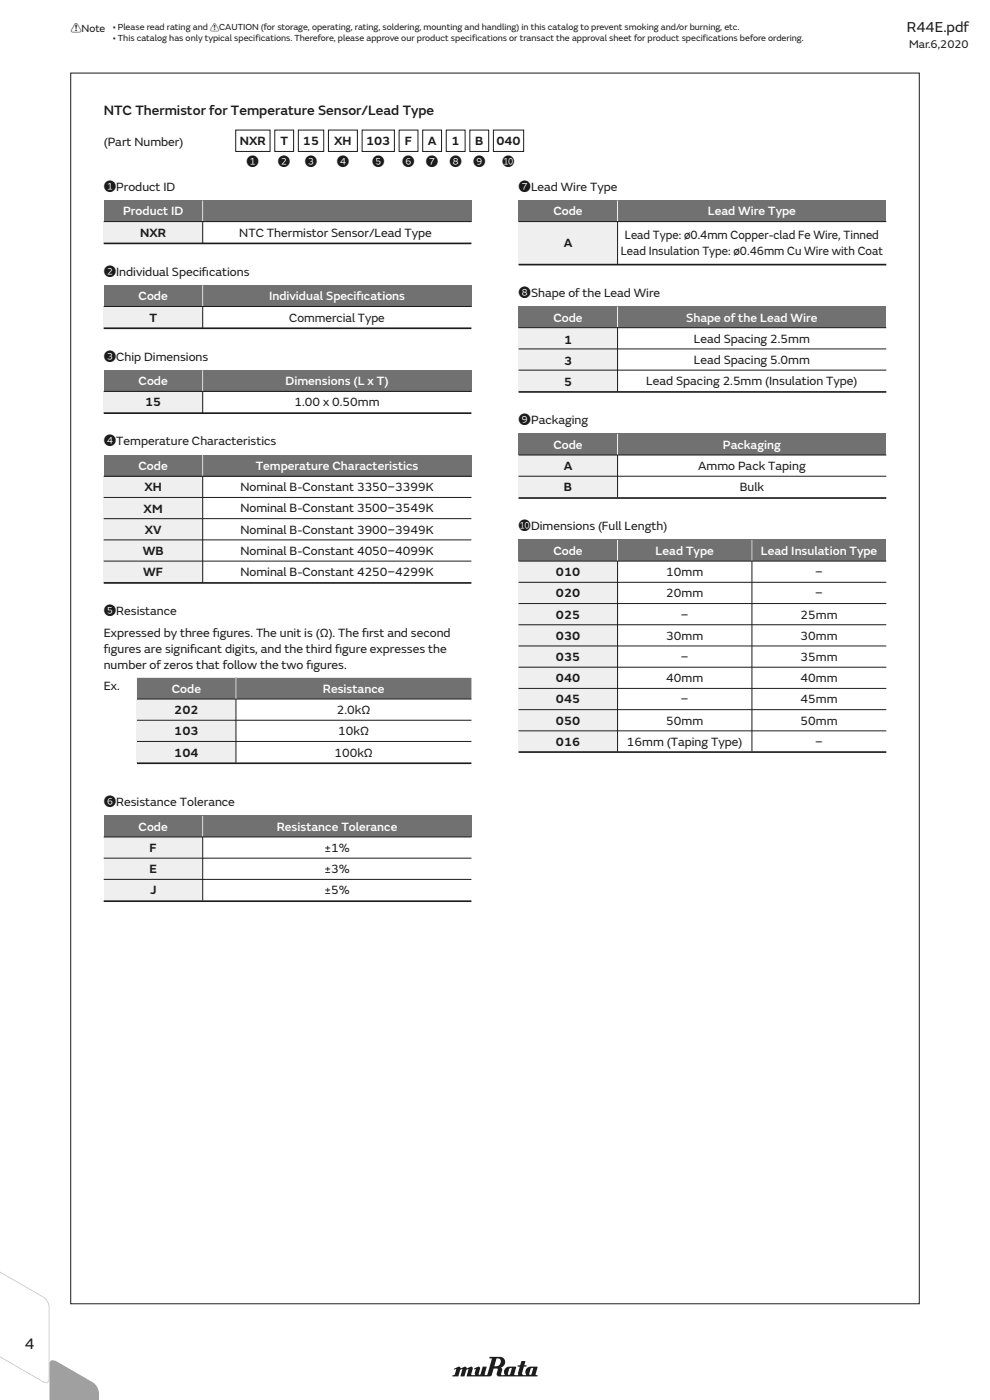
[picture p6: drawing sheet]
<svg xmlns="http://www.w3.org/2000/svg" width="210mm" height="297mm" viewBox="0 0 210 297" stroke-linecap="round" stroke-linejoin="round" font-family="sans-serif">
<defs><g id="words">
<text font-size="3.4" fill="#231916" x="5.3" y="286.1">4</text>
<text font-size="3.2" fill="#231916" x="192.4" y="6.7">R44E.pdf</text>
<text font-size="3" fill="#231916" x="22" y="24.5">NTC Thermistor for Temperature Sensor/Lead Type</text>
<g font-size="2.6" fill="#231916">
<text x="22" y="30.9">(Part Number)</text>
<text x="50.9" y="30.7">NXR</text>
<text x="52.3" y="35.2">1</text>
<text x="59" y="35.2">2</text>
<text x="59.5" y="30.7">T</text>
<text x="64.3" y="30.7">15</text>
<text x="64.7" y="35.2">3</text>
<text x="70.9" y="30.7">XH</text>
<text x="71.4" y="35.2">4</text>
<text x="77.7" y="30.7">103</text>
<text x="78.9" y="35.2">5</text>
<text x="85.3" y="35.2">6</text>
<text x="85.9" y="30.7">F</text>
<text x="90.3" y="35.2">7</text>
<text x="90.7" y="30.7">A</text>
<text x="95.3" y="35.2">8</text>
<text x="95.8" y="30.7">1</text>
<text x="100.3" y="35.2">9</text>
<text x="100.8" y="30.7">B</text>
<text x="105.3" y="30.7">040</text>
<text x="106.5" y="35.2">:</text>
<text x="22" y="40.5">1Product ID</text>
<text x="110" y="40.5">7Lead Wire Type</text>
<text x="29.7" y="50.2">NXR</text>
<text x="50.8" y="50.2">NTC Thermistor Sensor/Lead Type</text>
<text x="119.6" y="52.5">A</text>
<text x="132.6" y="50.8">Lead Type: ø0.4mm Copper-clad Fe Wire, Tinned</text>
<text x="22" y="58.5">2Individual Specif</text>
<text x="42.8" y="58.5">ications</text>
<text x="131.7" y="54.1">Lead Insulation Type: ø0.46mm Cu Wire with Coat</text>
<text x="110" y="63">8Shape of the Lead Wire</text>
<text x="31.7" y="68.2">T</text>
<text x="61.4" y="68.2">Commercial Type</text>
<text x="22" y="76.5">3Chip Dimensions</text>
<text x="119.6" y="72.9">1</text>
<text x="119.6" y="77.4">3</text>
<text x="147.2" y="72.7">Lead Spacing 2.5mm</text>
<text x="147.2" y="77.2">Lead Spacing 5.0mm</text>
<text x="119.6" y="81.9">5</text>
<text x="137.1" y="81.7">Lead Spacing 2.5mm (Insulation Type)</text>
<text x="30.8" y="86.2">15</text>
<text x="62.5" y="86.2">1.00 x 0.50mm</text>
<text x="110" y="90">9Packaging</text>
<text x="22" y="94.5">4Temperature Characteristics</text>
<text x="119.6" y="99.7">A</text>
<text x="148.1" y="99.7">Ammo Pack Taping</text>
<text x="30.6" y="104.2">XH</text>
<text x="51" y="104.2">Nominal B-Constant 3350–3399K</text>
<text x="119.6" y="104.2">B</text>
<text x="156.9" y="104.2">Bulk</text>
<text x="30.5" y="108.7">XM</text>
<text x="30.7" y="113.2">XV</text>
<text x="51" y="108.7">Nominal B-Constant 3500–3549K</text>
<text x="51" y="113.2">Nominal B-Constant 3900–3949K</text>
<text x="110" y="112.5">:Dimensions (Full Length)</text>
<text x="30.3" y="117.7">WB</text>
<text x="51" y="117.7">Nominal B-Constant 4050–4099K</text>
<text x="30.4" y="122.2">WF</text>
<text x="51" y="122.2">Nominal B-Constant 4250–4299K</text>
<text x="117.9" y="122.2">010</text>
<text x="141.3" y="122.2">10mm</text>
<text x="172.9" y="122.2">–</text>
<text x="22" y="130.5">5Resistance</text>
<text x="117.9" y="126.7">020</text>
<text x="117.9" y="131.2">025</text>
<text x="141.3" y="126.7">20mm</text>
<text x="144.4" y="131.2">–</text>
<text x="169.8" y="131.2">25mm</text>
<text x="172.9" y="126.7">–</text>
<text x="22" y="135.1">Expressed by three f</text>
<text x="45.1" y="135.1">igures. The unit is (Ω). The f</text>
<text x="76.8" y="135.1">irst and second</text>
<text x="117.9" y="135.7">030</text>
<text x="141.3" y="135.7">30mm</text>
<text x="169.8" y="135.7">30mm</text>
<text x="22" y="138.5">f</text>
<text x="22" y="138.5">igures are signif</text>
<text x="22" y="141.9">number of zeros that follow the two f</text>
<text x="40.3" y="138.5">icant digits, and the third f</text>
<text x="65" y="141.9">igures.</text>
<text x="71.1" y="138.5">igure expresses the</text>
<text x="117.9" y="140.2">035</text>
<text x="144.4" y="140.2">–</text>
<text x="169.8" y="140.2">35mm</text>
<text x="22" y="146.3">Ex.</text>
<text x="117.9" y="144.7">040</text>
<text x="117.9" y="149.2">045</text>
<text x="141.3" y="144.7">40mm</text>
<text x="144.4" y="149.2">–</text>
<text x="169.8" y="144.7">40mm</text>
<text x="169.8" y="149.2">45mm</text>
<text x="37" y="151.5">202</text>
<text x="37" y="156">103</text>
<text x="71.5" y="151.5">2.0kΩ</text>
<text x="71.8" y="156">10kΩ</text>
<text x="117.9" y="153.7">050</text>
<text x="141.3" y="153.7">50mm</text>
<text x="169.8" y="153.7">50mm</text>
<text x="37" y="160.5">104</text>
<text x="70.9" y="160.5">100kΩ</text>
<text x="117.9" y="158.2">016</text>
<text x="133" y="158.2">16mm (Taping Type)</text>
<text x="172.9" y="158.2">–</text>
<text x="22" y="171">6Resistance Tolerance</text>
<text x="31.7" y="185.3">E</text>
<text x="31.7" y="180.8">F</text>
<text x="68.8" y="180.7">±1%</text>
<text x="68.8" y="185.3">±3%</text>
<text x="31.8" y="189.8">J</text>
<text x="68.8" y="189.8">±5%</text>
</g>
<g font-size="2.6" fill="#fff">
<text x="26.1" y="45.7">Product ID</text>
<text x="117.4" y="45.7">Code</text>
<text x="150.1" y="45.7">Lead Wire Type</text>
<text x="29.4" y="63.7">Code</text>
<text x="57.1" y="63.7">Individual Specif</text>
<text x="75.6" y="63.7">ications</text>
<text x="117.4" y="68.3">Code</text>
<text x="145.5" y="68.2">Shape of the Lead Wire</text>
<text x="29.4" y="81.7">Code</text>
<text x="60.6" y="81.7">Dimensions (L x T)</text>
<text x="117.4" y="95.2">Code</text>
<text x="153.3" y="95.2">Packaging</text>
<text x="29.4" y="99.7">Code</text>
<text x="54.2" y="99.7">Temperature Characteristics</text>
<text x="117.4" y="117.7">Code</text>
<text x="139.1" y="117.7">Lead Type</text>
<text x="161.4" y="117.7">Lead Insulation Type</text>
<text x="36.5" y="147">Code</text>
<text x="68.5" y="147">Resistance</text>
<text x="29.4" y="176.2">Code</text>
<text x="58.7" y="176.2">Resistance Tolerance</text>
</g>
<text font-size="2.5" fill="#231916" x="192.8" y="10.3">Mar.6,2020</text>
<text font-size="2.3" fill="#231916" x="15" y="6.9">!Note</text>
<g font-size="1.9" fill="#231916">
<text x="23.9" y="6.5">• Please read rating and !CAUTION (for storage, operating, rating, soldering, mounting and handling) in this catalog to prevent smoking and/or burning, etc.</text>
<text x="23.9" y="8.8">• This catalog has only typical specifications. Therefore, please approve our product specifications or transact the approval sheet for product specifications before ordering.</text>
</g>
</g></defs>
<path d="M96.3 290.4l.1 .2 .3-.2a1.12 1.12 0 0 1-.5 1.3h-.2v.3h1.2l.4-1.4 .4-.2-.2 1.6h.7l.4-1.4 .4-.2-.2 1.6h5l.2-.3 .5-1.4 .8 .1-.3 1a.5 .5 0 0 0 .5 .6h8.2v-.3l-.4-.1 .4-1.7h-1.4a1.22 1.22 0 0 0-1 1.8h-.7l-.2-.3 .4-1.5 .6-.1v-.1l-.5-.1 .2-.8-.8-.1-.3 .9-.5 .1v.2l.4 .1a2.03 2.03 0 0 0-.3 1.6l-.7 .1-.1-.1 .3-1.7a3.3 3.3 0 0 0-2 .2 1.35 1.35 0 0 0-.4 1.6h-.7l.2-1.2-.2-.4a1.18 1.18 0 0 0 .8-1.4 1.18 1.18 0 0 0-1.4-.9l-1.8 .1-.1 .3 .5 .1-.9 3.2-.2 .2-.4-.1 .4-1.7h-.8l-.5 1.6-.2 .2-.2-.2 .4-1.2-.4-.4-1 .4 .1 .2h.3l-.2 1.2h-.6l-.2-.1 .4-1.3-.2-.3-.2-.1-.8 .4-.3-.3-.2-.1-.8 .4-.5-.4zM105.3 288.2a.71 .71 0 0 1 .9 .3 .71 .71 0 0 1-.2 .9l-.3 .4h-.8zM108.1 290.3h.5l-.4 1.2-.3 .2-.2-.2zM112.6 290.3h.5l-.3 1.2-.4 .2-.2-.2z" fill="#231916"/>
<path d="M15 15.5h180v261.1h-180z" fill="none" stroke="#231916" stroke-width=".21"/>
<g fill="#eeefef">
<path d="M22 47h21v4.6h-21z"/>
<path d="M22 65.1h21v4.6h-21z"/>
<path d="M22 83h21v4.6h-21z"/>
<path d="M22 101h21v22.7h-21z"/>
<path d="M29.1 148.2h21v13.7h-21z"/>
<path d="M22 177.5h21v13.7h-21z"/>
<path d="M110 119h21v40.5h-21z"/>
<path d="M110 96.5h21v9.2h-21z"/>
<path d="M110 69.5h21v13.6h-21z"/>
<path d="M110 46.9h21v9.2h-21z"/>
</g>
<g fill="#717171">
<path d="M22 42.5h78v4.5h-78z"/>
<path d="M110 42.5h78v4.5h-78z"/>
<path d="M110 65h78v4.5h-78z"/>
<path d="M29.1 143.8h70.9v4.5h-70.9z"/>
</g>
<path d="M22 51.6h78M110 56.1h78M110 83.1h78M29.1 161.9h70.9" fill="none" stroke="#231916" stroke-width=".35"/>
<path d="M43 42.5v9.1M29.1 148.3h70.9M29.1 152.8h70.9M29.1 157.3h70.9" fill="none" stroke="#231916" stroke-width=".21"/>
<path d="M22 60.5h78v4.5h-78z" fill="#717171"/>
<path d="M22 69.6h78" fill="none" stroke="#231916" stroke-width=".35"/>
<path d="M131 42.5v13.5M43 60.5v9.1M50.1 143.8v18" fill="none" stroke="#231916" stroke-width=".21"/>
<path d="M22 173.1h78v4.5h-78z" fill="#717171"/>
<path d="M43 173.1v18M22 182.1h78M22 186.6h78" fill="none" stroke="#231916" stroke-width=".21"/>
<path d="M22 191.2h78" fill="none" stroke="#231916" stroke-width=".35"/>
<path d="M110 92h78v4.5h-78z" fill="#717171"/>
<path d="M110 105.7h78" fill="none" stroke="#231916" stroke-width=".35"/>
<path d="M131 92v13.5" fill="none" stroke="#231916" stroke-width=".21"/>
<path d="M110 114.5h78v4.5h-78z" fill="#717171"/>
<g fill="none" stroke="#231916" stroke-width=".21">
<path d="M110 74h78M110 78.5h78M131 65v18M110 101h78M131 114.5v44.9M110 123.5h78M110 128h78M110 132.5h78M110 137h78M110 141.5h78M110 146h78M110 150.5h78"/>
<path d="M110 155h78"/>
</g>
<path d="M110 159.5h78" fill="none" stroke="#231916" stroke-width=".35"/>
<path d="M22 96.5h78v4.5h-78z" fill="#717171"/>
<path d="M43 96.5v27.2M22 105.5h78M22 110h78M22 114.5h78M22 119h78" fill="none" stroke="#231916" stroke-width=".21"/>
<path d="M22 123.7h78" fill="none" stroke="#231916" stroke-width=".35"/>
<path d="M22 78.5h78v4.5h-78z" fill="#717171"/>
<path d="M22 87.6h78" fill="none" stroke="#231916" stroke-width=".35"/>
<g fill="none" stroke="#231916" stroke-width=".21">
<path d="M50 27.6h7.3v4.5h-7.3zM58.3 27.6h4v4.5h-4zM63.3 27.6h5.4v4.5h-5.4zM69.7 27.6h6.1v4.5h-6.1zM76.8 27.6h6.9v4.5h-6.9zM84.7 27.6h4v4.5h-4zM89.7 27.6h4v4.5h-4zM94.7 27.6h4v4.5h-4zM99.7 27.6h4v4.5h-4zM104.7 27.6h6.4v4.5h-6.4zM22 47h78M110 47h78"/>
<path d="M22 65h78M43 78.5v9.1M110 69.5h78M22 83h78M110 96.5h78M22 101h78M110 119h78M159.5 114.5v44.9M22 177.6h78"/>
</g>
<path d="M43 42.5v4.5M131 42.5v4.5M43 60.5v4.5M43 78.5v4.5M131 65v4.5M43 96.5v4.5M131 92v4.5M131 114.5v4.5M159.5 114.5v4.5M50.1 143.8v4.4M43 173.1v4.5" fill="none" stroke="#fff" stroke-width=".21"/>
<path d="M0 268l9.6 7.3 .7 1.2 .2 .8v15.2a.79 .79 0 0 1-.4 .8 .79 .79 0 0 1-.9 0l-9.2-7.1v-.2l9.6 7.2a.57 .57 0 0 0 .7-.7v-15.2a2.68 2.68 0 0 0-1.2-2.1l-9.1-7z" fill="#c9c9ca"/>
<path d="M10.6 288.9a.99 .99 0 0 1 1.4-.1l7.5 4.3a3.5 3.5 0 0 1 1.5 3.9h-10.5z" fill="#9f9fa0"/>
<use href="#words"/>
</svg>
